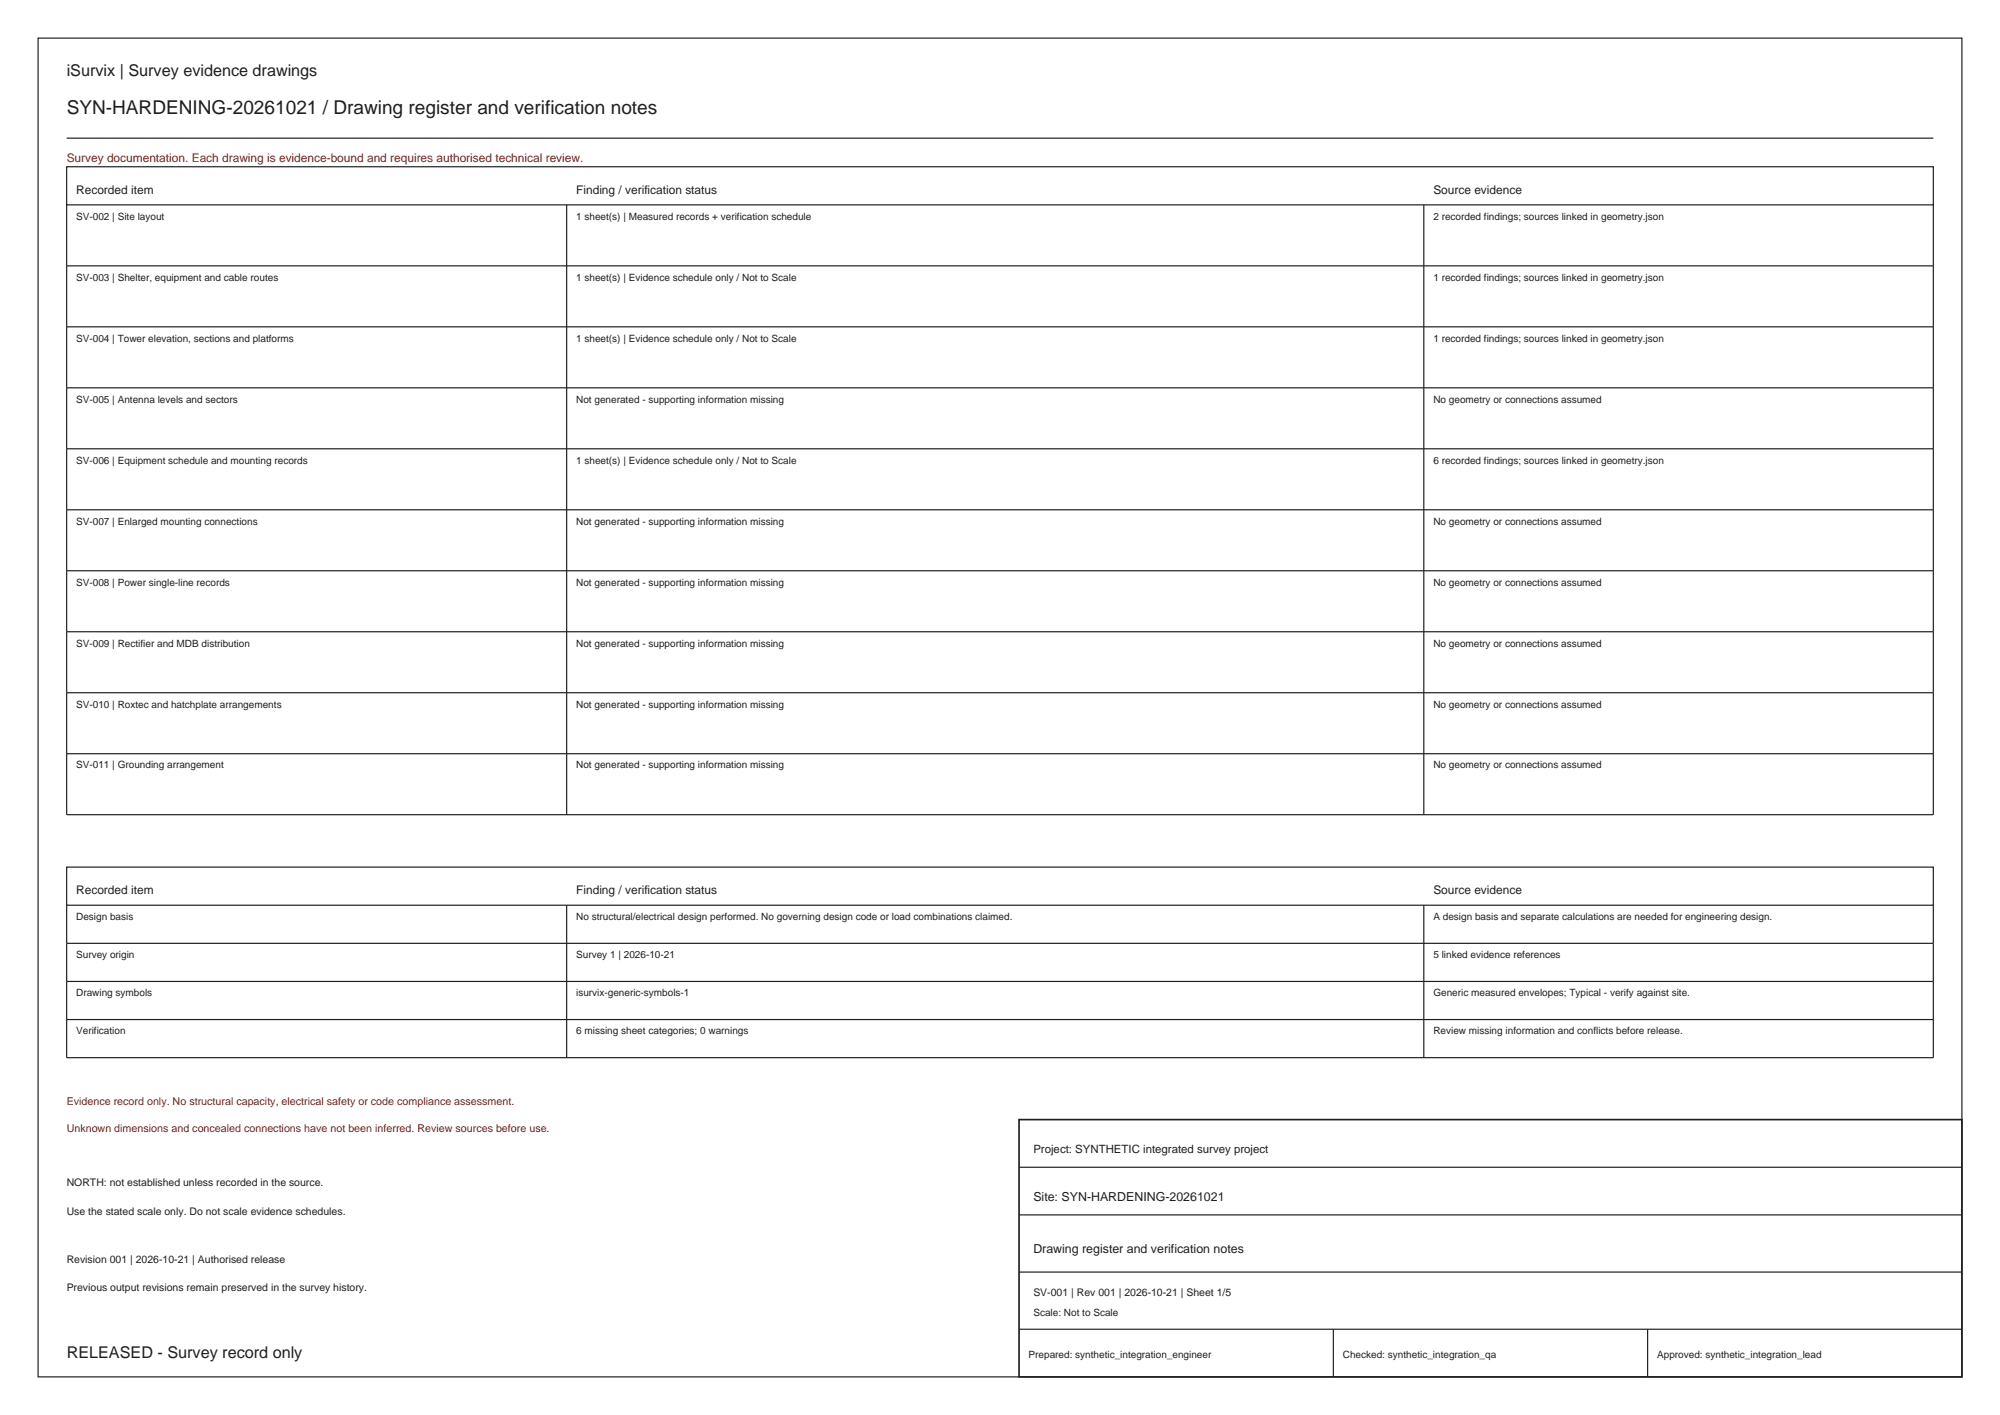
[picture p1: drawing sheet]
<svg xmlns="http://www.w3.org/2000/svg" width="420mm" height="297mm" viewBox="0 0 420 297" stroke-linecap="round" stroke-linejoin="round" font-family="sans-serif">
<defs><g id="words">
<text font-size="4" fill="#1f1f1f" x="14" y="24">SYN-HARDENING-20261021 / Drawing register and verification notes</text>
<g font-size="3.4" fill="#1f1f1f">
<text x="14" y="16">iSurvix | Survey evidence drawings</text>
<text x="14" y="285">RELEASED - Survey record only</text>
</g>
<g font-size="2.6" fill="#1f1f1f">
<text x="217" y="252">Site: SYN-HARDENING-20261021</text>
<text x="217" y="263">Drawing register and verification notes</text>
</g>
<text font-size="2.5" fill="#8c1f14" x="14" y="34">Survey documentation. Each drawing is evidence-bound and requires authorised technical review.</text>
<g font-size="2.5" fill="#1f1f1f">
<text x="16" y="40.7">Recorded item</text>
<text x="121" y="40.7">Finding / verification status</text>
<text x="301" y="40.7">Source evidence</text>
<text x="16" y="187.7">Recorded item</text>
<text x="121" y="187.7">Finding / verification status</text>
<text x="301" y="187.7">Source evidence</text>
</g>
<text font-size="2.4" fill="#1f1f1f" x="217" y="242">Project: SYNTHETIC integrated survey project</text>
<g font-size="2.3" fill="#8c1f14">
<text x="14" y="232">Evidence record only. No structural capacity, electrical safety or code compliance assessment.</text>
<text x="14" y="237.5">Unknown dimensions and concealed connections have not been inferred. Review sources before use.</text>
</g>
<g font-size="2.2" fill="#1f1f1f">
<text x="14" y="249">NORTH: not established unless recorded in the source.</text>
<text x="14" y="255">Use the stated scale only. Do not scale evidence schedules.</text>
<text x="14" y="265">Revision 001 | 2026-10-21 | Authorised release</text>
<text x="14" y="271">Previous output revisions remain preserved in the survey history.</text>
<text x="217" y="272">SV-001 | Rev 001 | 2026-10-21 | Sheet 1/5</text>
</g>
<g font-size="2.1" fill="#1f1f1f">
<text x="16" y="46.1">SV-002 | Site layout</text>
<text x="121" y="46.1">1 sheet(s) | Measured records + verification schedule</text>
<text x="301" y="46.1">2 recorded findings; sources linked in geometry.json</text>
<text x="16" y="58.9">SV-003 | Shelter, equipment and cable routes</text>
<text x="121" y="58.9">1 sheet(s) | Evidence schedule only / Not to Scale</text>
<text x="301" y="58.9">1 recorded findings; sources linked in geometry.json</text>
<text x="16" y="71.7">SV-004 | Tower elevation, sections and platforms</text>
<text x="121" y="71.7">1 sheet(s) | Evidence schedule only / Not to Scale</text>
<text x="301" y="71.7">1 recorded findings; sources linked in geometry.json</text>
<text x="16" y="84.5">SV-005 | Antenna levels and sectors</text>
<text x="121" y="84.5">Not generated - supporting information missing</text>
<text x="301" y="84.5">No geometry or connections assumed</text>
<text x="16" y="97.3">SV-006 | Equipment schedule and mounting records</text>
<text x="121" y="97.3">1 sheet(s) | Evidence schedule only / Not to Scale</text>
<text x="301" y="97.3">6 recorded findings; sources linked in geometry.json</text>
<text x="16" y="110.1">SV-007 | Enlarged mounting connections</text>
<text x="121" y="110.1">Not generated - supporting information missing</text>
<text x="301" y="110.1">No geometry or connections assumed</text>
<text x="16" y="122.9">SV-008 | Power single-line records</text>
<text x="121" y="122.9">Not generated - supporting information missing</text>
<text x="301" y="122.9">No geometry or connections assumed</text>
<text x="16" y="135.7">SV-009 | Rectifier and MDB distribution</text>
<text x="121" y="135.7">Not generated - supporting information missing</text>
<text x="301" y="135.7">No geometry or connections assumed</text>
<text x="16" y="148.5">SV-010 | Roxtec and hatchplate arrangements</text>
<text x="121" y="148.5">Not generated - supporting information missing</text>
<text x="301" y="148.5">No geometry or connections assumed</text>
<text x="16" y="161.3">SV-011 | Grounding arrangement</text>
<text x="121" y="161.3">Not generated - supporting information missing</text>
<text x="301" y="161.3">No geometry or connections assumed</text>
<text x="16" y="193.1">Design basis</text>
<text x="121" y="193.1">No structural/electrical design performed. No governing design code or load combinations claimed.</text>
<text x="301" y="193.1">A design basis and separate calculations are needed for engineering design.</text>
<text x="16" y="201.1">Survey origin</text>
<text x="121" y="201.1">Survey 1 | 2026-10-21</text>
<text x="301" y="201.1">5 linked evidence references</text>
<text x="16" y="209.1">Drawing symbols</text>
<text x="121" y="209.1">isurvix-generic-symbols-1</text>
<text x="301" y="209.1">Generic measured envelopes; Typical - verify against site.</text>
<text x="16" y="217.1">Verification</text>
<text x="121" y="217.1">6 missing sheet categories; 0 warnings</text>
<text x="301" y="217.1">Review missing information and conflicts before release.</text>
<text x="217" y="276.3">Scale: Not to Scale</text>
<text x="216" y="285">Prepared: synthetic_integration_engineer</text>
<text x="282" y="285">Checked: synthetic_integration_qa</text>
<text x="348" y="285">Approved: synthetic_integration_lead</text>
</g>
</g></defs>
<g fill="none" stroke="#1f1f1f" stroke-width=".25">
<path d="M8 8h404v281h-404zM14 35h392v8h-392zM14 29h392M14 55.8h392M14 43v128h392v-128M119 43v128M299 43v128M14 68.6h392M14 81.4h392M14 94.2h392M14 107h392M14 119.8h392"/>
<path d="M14 132.6h392M14 145.4h392M14 158.2h392M14 182h392v8h-392zM14 190v32h392v-32M14 198h392M119 190v32M299 190v32M14 206h392M14 214h392M214 255h198M214 245h198"/>
<path d="M214 279h198M214 267h198M280 279v10M346 279v10"/>
</g>
<path d="M214 235h198v54h-198z" fill="none" stroke="#1f1f1f" stroke-width=".35"/>
<use href="#words"/>
</svg>
